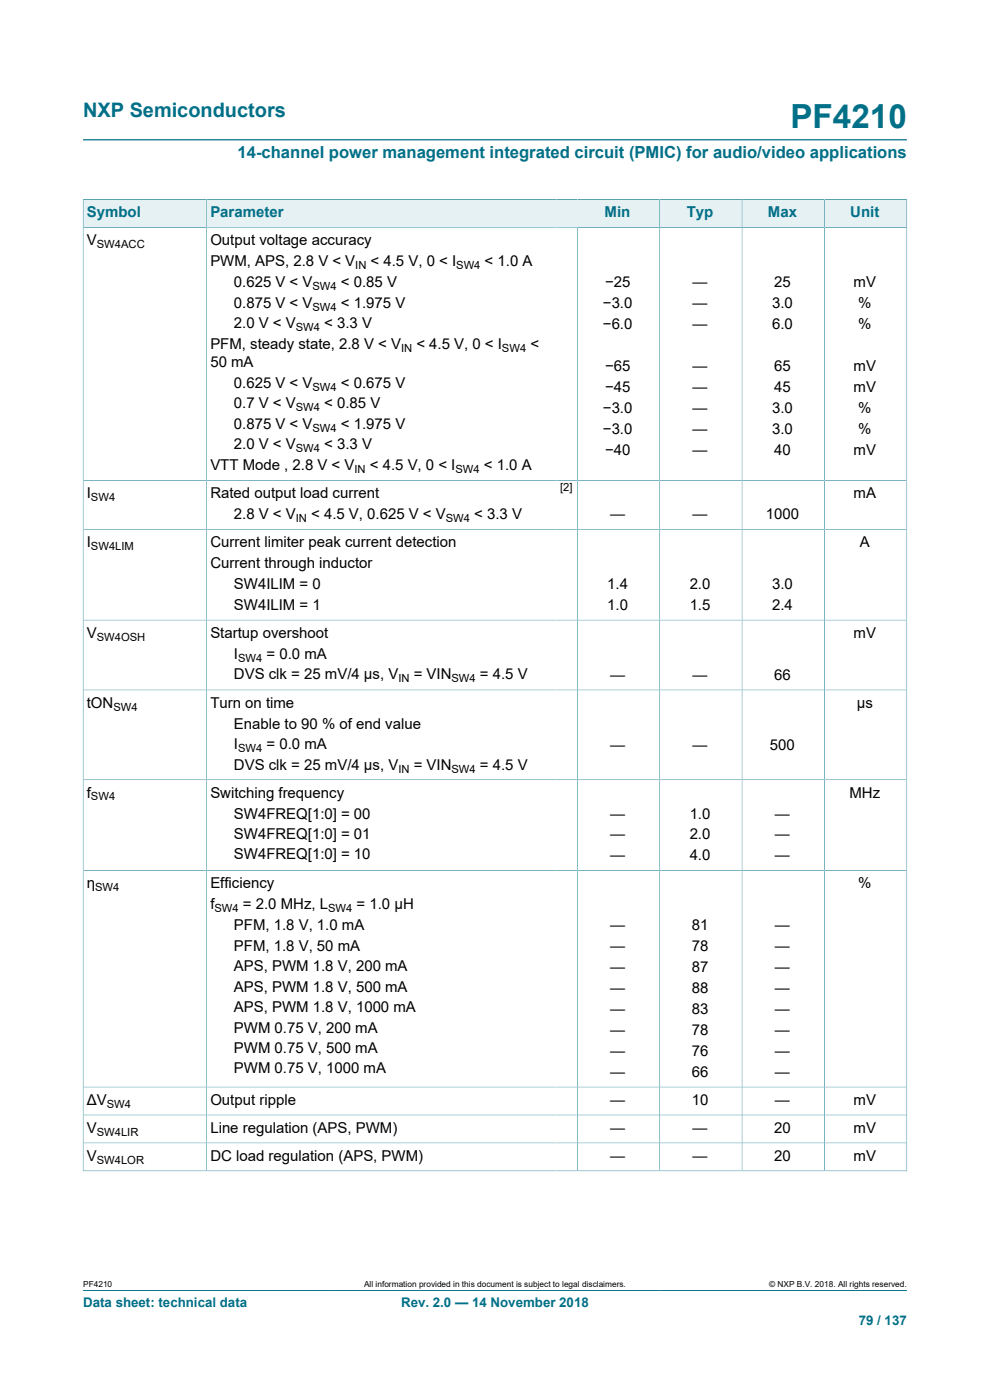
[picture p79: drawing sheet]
<svg xmlns="http://www.w3.org/2000/svg" width="210mm" height="297mm" viewBox="0 0 210 297" stroke-linecap="round" stroke-linejoin="round" font-family="sans-serif">
<defs><g id="words">
<text font-size="7.1" fill="#007088" x="167.7" y="27.2">PF4210</text>
<text font-size="4.2" fill="#007088" x="17.6" y="24.8">NXP Semiconductors</text>
<text font-size="3.5" fill="#007088" x="50.4" y="33.5">14-channel power management integrated circuit (PMIC) for audio/video applications</text>
<g font-size="3.2" fill="#007088">
<text x="18.4" y="46.1">Symbol</text>
<text x="44.6" y="46.1">Parameter</text>
<text x="128.3" y="46.1">Min</text>
<text x="145.7" y="46.1">Typ</text>
<text x="162.9" y="46.1">Max</text>
<text x="180.4" y="46.1">Unit</text>
</g>
<g font-size="3.2">
<text x="18.4" y="52">V</text>
<text x="44.6" y="52">Output voltage accuracy</text>
<text x="44.6" y="56.5">PWM, APS, 2.8 V &lt; V</text>
<text x="78.6" y="56.5">&lt; 4.5 V, 0 &lt; I</text>
<text x="102.8" y="56.5">&lt; 1.0 A</text>
<text x="49.6" y="60.9">0.625 V &lt; V</text>
<text x="49.6" y="65.3">0.875 V &lt; V</text>
<text x="72.3" y="60.9">&lt; 0.85 V</text>
<text x="72.3" y="65.3">&lt; 1.975 V</text>
<text x="127.9" y="65.4">−3.0</text>
<text x="128.3" y="60.9">−25</text>
<text x="146.9" y="60.9">—</text>
<text x="146.9" y="65.4">—</text>
<text x="163.8" y="65.4">3.0</text>
<text x="164.2" y="60.9">25</text>
<text x="181.1" y="60.9">mV</text>
<text x="182" y="65.4">%</text>
<text x="49.6" y="69.6">2.0 V &lt; V</text>
<text x="68.8" y="69.6">&lt; 3.3 V</text>
<text x="127.9" y="69.8">−6.0</text>
<text x="146.9" y="69.8">—</text>
<text x="163.8" y="69.8">6.0</text>
<text x="182" y="69.8">%</text>
<text x="44.6" y="74.1">PFM, steady state, 2.8 V &lt; V</text>
<text x="44.6" y="77.9">50 mA</text>
<text x="88.3" y="74.1">&lt; 4.5 V, 0 &lt; I</text>
<text x="112.5" y="74.1">&lt;</text>
<text x="49.6" y="82.3">0.625 V &lt; V</text>
<text x="72.3" y="82.3">&lt; 0.675 V</text>
<text x="128.3" y="78.7">−65</text>
<text x="128.3" y="83.2">−45</text>
<text x="146.9" y="78.7">—</text>
<text x="146.9" y="83.2">—</text>
<text x="164.2" y="78.7">65</text>
<text x="164.2" y="83.2">45</text>
<text x="181.1" y="78.7">mV</text>
<text x="181.1" y="83.2">mV</text>
<text x="49.6" y="86.7">0.7 V &lt; V</text>
<text x="68.8" y="86.7">&lt; 0.85 V</text>
<text x="127.9" y="87.6">−3.0</text>
<text x="146.9" y="87.6">—</text>
<text x="163.8" y="87.6">3.0</text>
<text x="182" y="87.6">%</text>
<text x="49.6" y="91">0.875 V &lt; V</text>
<text x="49.6" y="95.3">2.0 V &lt; V</text>
<text x="68.8" y="95.3">&lt; 3.3 V</text>
<text x="72.3" y="91">&lt; 1.975 V</text>
<text x="127.9" y="92.1">−3.0</text>
<text x="146.9" y="92.1">—</text>
<text x="163.8" y="92.1">3.0</text>
<text x="182" y="92.1">%</text>
<text x="44.6" y="99.8">VTT Mode , 2.8 V &lt; V</text>
<text x="78.5" y="99.8">&lt; 4.5 V, 0 &lt; I</text>
<text x="102.6" y="99.8">&lt; 1.0 A</text>
<text x="128.3" y="96.5">−40</text>
<text x="146.9" y="96.5">—</text>
<text x="164.2" y="96.5">40</text>
<text x="181.1" y="96.5">mV</text>
<text x="18.4" y="105.7">I</text>
<text x="44.6" y="105.7">Rated output load current</text>
<text x="181.1" y="105.7">mA</text>
<text x="49.6" y="110.1">2.8 V &lt; V</text>
<text x="66" y="110.1">&lt; 4.5 V, 0.625 V &lt; V</text>
<text x="100.6" y="110.1">&lt; 3.3 V</text>
<text x="129.4" y="110.1">—</text>
<text x="146.9" y="110.1">—</text>
<text x="162.4" y="110.1">1000</text>
<text x="18.4" y="116.1">I</text>
<text x="44.6" y="116.1">Current limiter peak current detection</text>
<text x="182.4" y="116.1">A</text>
<text x="44.6" y="120.5">Current through inductor</text>
<text x="49.6" y="125">SW4ILIM = 0</text>
<text x="128.8" y="125">1.4</text>
<text x="146.3" y="125">2.0</text>
<text x="163.8" y="125">3.0</text>
<text x="49.6" y="129.3">SW4ILIM = 1</text>
<text x="128.8" y="129.4">1.0</text>
<text x="146.3" y="129.4">1.5</text>
<text x="163.8" y="129.4">2.4</text>
<text x="18.4" y="135.3">V</text>
<text x="44.6" y="135.3">Startup overshoot</text>
<text x="181.1" y="135.3">mV</text>
<text x="49.6" y="139.8">I</text>
<text x="56.5" y="139.8">= 0.0 mA</text>
<text x="49.6" y="144.1">DVS clk = 25 mV/4 µs, V</text>
<text x="87.8" y="144.1">= VIN</text>
<text x="101.8" y="144.1">= 4.5 V</text>
<text x="129.4" y="144.2">—</text>
<text x="146.9" y="144.2">—</text>
<text x="164.2" y="144.2">66</text>
<text x="18.4" y="150.2">tON</text>
<text x="44.6" y="150.2">Turn on time</text>
<text x="49.6" y="154.6">Enable to 90 % of end value</text>
<text x="181.7" y="150.2">µs</text>
<text x="49.6" y="158.9">I</text>
<text x="56.5" y="158.9">= 0.0 mA</text>
<text x="129.4" y="159">—</text>
<text x="146.9" y="159">—</text>
<text x="163.3" y="159">500</text>
<text x="49.6" y="163.3">DVS clk = 25 mV/4 µs, V</text>
<text x="87.8" y="163.3">= VIN</text>
<text x="101.8" y="163.3">= 4.5 V</text>
<text x="18.4" y="169.2">f</text>
<text x="44.6" y="169.2">Switching frequency</text>
<text x="49.6" y="173.6">SW4FREQ[1:0] = 00</text>
<text x="129.4" y="173.6">—</text>
<text x="146.3" y="173.6">1.0</text>
<text x="164.4" y="173.6">—</text>
<text x="180.2" y="169.2">MHz</text>
<text x="49.6" y="178">SW4FREQ[1:0] = 01</text>
<text x="129.4" y="178.1">—</text>
<text x="146.3" y="178.1">2.0</text>
<text x="164.4" y="178.1">—</text>
<text x="49.6" y="182.3">SW4FREQ[1:0] = 10</text>
<text x="129.4" y="182.5">—</text>
<text x="146.3" y="182.5">4.0</text>
<text x="164.4" y="182.5">—</text>
<text x="18.4" y="188.5">η</text>
<text x="44.6" y="188.5">Efficiency</text>
<text x="182" y="188.5">%</text>
<text x="44.6" y="192.9">f</text>
<text x="49.6" y="197.4">PFM, 1.8 V, 1.0 mA</text>
<text x="51.5" y="192.9">= 2.0 MHz, L</text>
<text x="75.6" y="192.9">= 1.0 µH</text>
<text x="129.4" y="197.4">—</text>
<text x="146.7" y="197.4">81</text>
<text x="164.4" y="197.4">—</text>
<text x="49.6" y="201.7">PFM, 1.8 V, 50 mA</text>
<text x="129.4" y="201.8">—</text>
<text x="146.7" y="201.8">78</text>
<text x="164.4" y="201.8">—</text>
<text x="49.6" y="206">APS, PWM 1.8 V, 200 mA</text>
<text x="129.4" y="206.2">—</text>
<text x="146.7" y="206.2">87</text>
<text x="164.4" y="206.2">—</text>
<text x="49.6" y="210.4">APS, PWM 1.8 V, 500 mA</text>
<text x="49.6" y="214.7">APS, PWM 1.8 V, 1000 mA</text>
<text x="129.4" y="210.7">—</text>
<text x="129.4" y="215.1">—</text>
<text x="146.7" y="210.7">88</text>
<text x="146.7" y="215.1">83</text>
<text x="164.4" y="210.7">—</text>
<text x="164.4" y="215.1">—</text>
<text x="49.6" y="219.1">PWM 0.75 V, 200 mA</text>
<text x="129.4" y="219.6">—</text>
<text x="146.7" y="219.6">78</text>
<text x="164.4" y="219.6">—</text>
<text x="49.6" y="223.4">PWM 0.75 V, 500 mA</text>
<text x="49.6" y="227.7">PWM 0.75 V, 1000 mA</text>
<text x="129.4" y="224">—</text>
<text x="146.7" y="224">76</text>
<text x="164.4" y="224">—</text>
<text x="129.4" y="228.5">—</text>
<text x="146.7" y="228.5">66</text>
<text x="164.4" y="228.5">—</text>
<text x="18.4" y="234.4">ΔV</text>
<text x="44.6" y="234.4">Output ripple</text>
<text x="129.4" y="234.4">—</text>
<text x="146.7" y="234.4">10</text>
<text x="164.4" y="234.4">—</text>
<text x="181.1" y="234.4">mV</text>
<text x="18.4" y="240.3">V</text>
<text x="44.6" y="240.3">Line regulation (APS, PWM)</text>
<text x="129.4" y="240.3">—</text>
<text x="146.9" y="240.3">—</text>
<text x="164.2" y="240.3">20</text>
<text x="181.1" y="240.3">mV</text>
<text x="18.4" y="246.2">V</text>
<text x="44.6" y="246.2">DC load regulation (APS, PWM)</text>
<text x="129.4" y="246.2">—</text>
<text x="146.9" y="246.2">—</text>
<text x="164.2" y="246.2">20</text>
<text x="181.1" y="246.2">mV</text>
</g>
<g font-size="2.8" fill="#007088">
<text x="17.6" y="277.3">Data sheet: technical data</text>
<text x="85.1" y="277.3">Rev. 2.0 — 14 November 2018</text>
<text x="182.2" y="281">79 / 137</text>
</g>
<g font-size="2.4">
<text x="20.5" y="52.7">SW4ACC</text>
<text x="75.4" y="57.1">IN</text>
<text x="96.8" y="57.1">SW4</text>
<text x="66.3" y="61.6">SW4</text>
<text x="66.3" y="65.9">SW4</text>
<text x="62.8" y="70.2">SW4</text>
<text x="85.1" y="74.7">IN</text>
<text x="106.5" y="74.7">SW4</text>
<text x="66.3" y="82.9">SW4</text>
<text x="62.8" y="87.3">SW4</text>
<text x="62.8" y="95.9">SW4</text>
<text x="66.3" y="91.6">SW4</text>
<text x="75.2" y="100.4">IN</text>
<text x="96.6" y="100.4">SW4</text>
<text x="19.3" y="106.3">SW4</text>
<text x="118.8" y="104.1">[2]</text>
<text x="62.8" y="110.8">IN</text>
<text x="94.6" y="110.8">SW4</text>
<text x="19.3" y="116.7">SW4LIM</text>
<text x="20.5" y="136">SW4OSH</text>
<text x="50.5" y="140.4">SW4</text>
<text x="84.5" y="144.7">IN</text>
<text x="95.8" y="144.7">SW4</text>
<text x="24.1" y="150.8">SW4</text>
<text x="50.5" y="159.6">SW4</text>
<text x="84.5" y="163.9">IN</text>
<text x="95.8" y="163.9">SW4</text>
<text x="19.3" y="169.8">SW4</text>
<text x="20.2" y="189.1">SW4</text>
<text x="45.5" y="193.5">SW4</text>
<text x="69.6" y="193.5">SW4</text>
<text x="22.6" y="235">SW4</text>
<text x="20.5" y="240.9">SW4LIR</text>
<text x="20.5" y="246.9">SW4LOR</text>
</g>
<g font-size="1.8">
<text x="17.6" y="273.1">PF4210</text>
<text x="77.2" y="273.1">All information provided in this document is subject to legal disclaimers.</text>
<text x="163.2" y="273.1">© NXP B.V. 2018. All rights reserved.</text>
</g>
</g></defs>
<path d="M17.6 29.7h174.8M17.6 273.8h174.8" fill="none" stroke="#007088" stroke-width=".21"/>
<path d="M17.7 42.4h26.1v5.8h-26.1z" fill="#e6f1f3"/>
<path d="M17.6 42.3h104.9M17.6 42.3v6h104.9M43.8 42.3v6" fill="none" stroke="#007088" stroke-width=".21"/>
<g fill="#e6f1f3">
<path d="M43.9 42.4h78.6v5.8h-78.6z"/>
<path d="M122.5 42.4h17.4v5.8h-17.4z"/>
</g>
<path d="M122.5 42.3h17.4v6h-17.4" fill="none" stroke="#007088" stroke-width=".21"/>
<path d="M140 42.4h17.3v5.8h-17.3z" fill="#e6f1f3"/>
<path d="M139.9 42.3h17.5v6h-17.5z" fill="none" stroke="#007088" stroke-width=".21"/>
<path d="M157.5 42.4h17.3v5.8h-17.3z" fill="#e6f1f3"/>
<path d="M157.4 42.3h17.5v6h-17.5z" fill="none" stroke="#007088" stroke-width=".21"/>
<path d="M175 42.4h17.3v5.8h-17.3z" fill="#e6f1f3"/>
<g fill="none" stroke="#007088" stroke-width=".21">
<path d="M43.8 48.3v200.1M122.5 48.3v200.1M139.9 48.3v200.1M157.4 48.3v200.1M192.4 42.3v206.2M192.4 48.3h-174.8v200.2M192.4 42.3h-17.5v206.1M17.6 101.9h174.8M17.6 112.3h174.8M17.6 131.6h174.8M17.6 146.4h174.8M17.6 165.4h174.8"/>
<path d="M17.6 184.7h174.8M17.6 230.6h174.8M17.6 236.5h174.8M17.6 248.4h174.8M17.6 242.5h174.8"/>
</g>
<use href="#words"/>
</svg>
